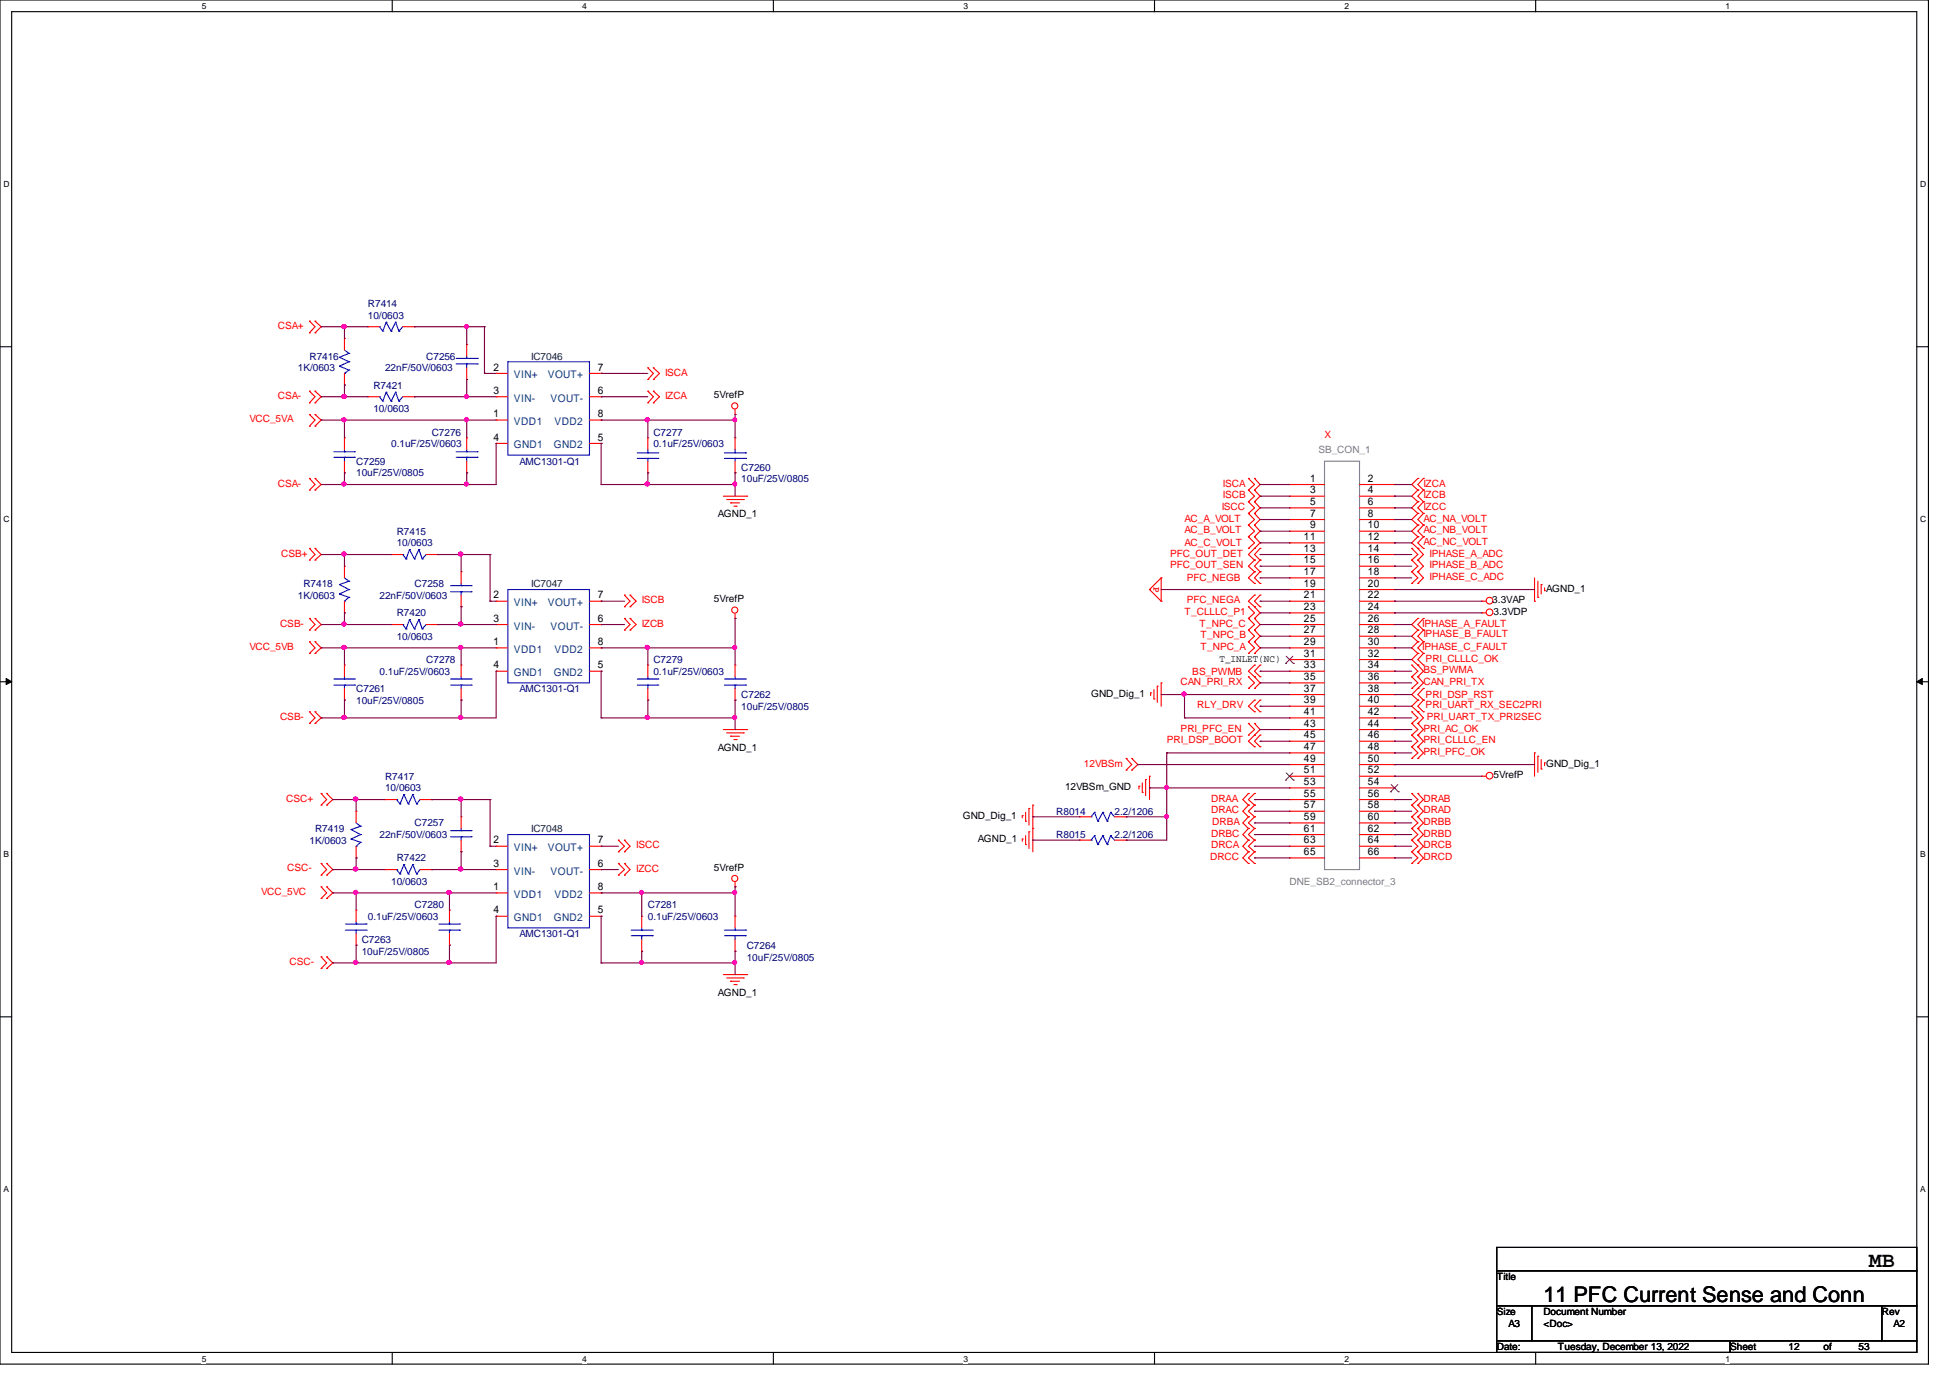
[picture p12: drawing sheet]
<svg xmlns="http://www.w3.org/2000/svg" width="297mm" height="210mm" viewBox="0 0 297 210" stroke-linecap="round" stroke-linejoin="round" font-family="sans-serif">
<defs><g id="words">
<g font-size="3.3">
<text x="284.8" y="193.1">MB</text>
<text x="235.2" y="198.4">11 PFC Current Sense and Conn</text>
</g>
<g font-size="1.6">
<text x="75.2" y="56.5">2</text>
<text x="91.1" y="56.5">7</text>
<text x="75.2" y="63.6">1</text>
<text x="75.2" y="60">3</text>
<text x="91.1" y="63.6">8</text>
<text x="91.1" y="60">6</text>
<text x="75.2" y="67.1">4</text>
<text x="91.1" y="67.1">5</text>
<text x="199.6" y="73.4">1</text>
<text x="199.6" y="75.2">3</text>
<text x="199.6" y="77">5</text>
<text x="208.4" y="73.4">2</text>
<text x="208.4" y="75.2">4</text>
<text x="208.4" y="77">6</text>
<text x="198.7" y="82.3">11</text>
<text x="199.6" y="78.7">7</text>
<text x="199.6" y="80.5">9</text>
<text x="208.4" y="78.7">8</text>
<text x="208.4" y="80.5">10</text>
<text x="208.4" y="82.3">12</text>
<text x="198.7" y="84.1">13</text>
<text x="198.7" y="85.9">15</text>
<text x="198.7" y="87.6">17</text>
<text x="198.7" y="89.4">19</text>
<text x="208.4" y="84.1">14</text>
<text x="208.4" y="85.9">16</text>
<text x="208.4" y="87.6">18</text>
<text x="208.4" y="89.4">20</text>
<text x="75.2" y="91.2">2</text>
<text x="75.2" y="94.7">3</text>
<text x="91.1" y="94.7">6</text>
<text x="91.1" y="91.2">7</text>
<text x="198.7" y="91.2">21</text>
<text x="198.7" y="93">23</text>
<text x="198.7" y="94.7">25</text>
<text x="208.4" y="91.2">22</text>
<text x="208.4" y="93">24</text>
<text x="208.4" y="94.7">26</text>
<text x="75.2" y="98.3">1</text>
<text x="75.2" y="101.9">4</text>
<text x="91.1" y="98.3">8</text>
<text x="91.1" y="101.9">5</text>
<text x="198.7" y="96.5">27</text>
<text x="198.7" y="98.3">29</text>
<text x="198.7" y="100.1">31</text>
<text x="198.7" y="101.9">33</text>
<text x="208.4" y="96.5">28</text>
<text x="208.4" y="98.3">30</text>
<text x="208.4" y="100.1">32</text>
<text x="208.4" y="101.9">34</text>
<text x="198.7" y="103.6">35</text>
<text x="198.7" y="105.4">37</text>
<text x="198.7" y="107.2">39</text>
<text x="208.4" y="103.6">36</text>
<text x="208.4" y="105.4">38</text>
<text x="208.4" y="107.2">40</text>
<text x="198.7" y="109">41</text>
<text x="198.7" y="110.7">43</text>
<text x="198.7" y="112.5">45</text>
<text x="208.4" y="109">42</text>
<text x="208.4" y="110.7">44</text>
<text x="208.4" y="112.5">46</text>
<text x="198.7" y="114.3">47</text>
<text x="198.7" y="116.1">49</text>
<text x="198.7" y="117.9">51</text>
<text x="198.7" y="119.6">53</text>
<text x="208.4" y="114.3">48</text>
<text x="208.4" y="116.1">50</text>
<text x="208.4" y="117.9">52</text>
<text x="208.4" y="119.6">54</text>
<text x="198.7" y="121.4">55</text>
<text x="198.7" y="123.2">57</text>
<text x="198.7" y="125">59</text>
<text x="208.4" y="121.4">56</text>
<text x="208.4" y="123.2">58</text>
<text x="208.4" y="125">60</text>
<text x="75.2" y="128.5">2</text>
<text x="91.1" y="128.5">7</text>
<text x="198.7" y="126.7">61</text>
<text x="198.7" y="128.5">63</text>
<text x="198.7" y="130.3">65</text>
<text x="208.4" y="126.7">62</text>
<text x="208.4" y="128.5">64</text>
<text x="208.4" y="130.3">66</text>
<text x="75.2" y="135.6">1</text>
<text x="75.2" y="132.1">3</text>
<text x="91.1" y="135.6">8</text>
<text x="91.1" y="132.1">6</text>
<text x="75.2" y="139.2">4</text>
<text x="91.1" y="139.2">5</text>
</g>
<g font-size="1.6" fill="#004080">
<text x="78.3" y="57.7">VIN+</text>
<text x="83.5" y="57.7">VOUT+</text>
<text x="78.3" y="64.8">VDD1</text>
<text x="78.3" y="61.2">VIN-</text>
<text x="83.9" y="61.2">VOUT-</text>
<text x="84.5" y="64.8">VDD2</text>
<text x="78.3" y="68.3">GND1</text>
<text x="84.4" y="68.3">GND2</text>
<text x="78.3" y="92.4">VIN+</text>
<text x="78.3" y="95.9">VIN-</text>
<text x="83.5" y="92.4">VOUT+</text>
<text x="83.9" y="95.9">VOUT-</text>
<text x="78.3" y="99.5">VDD1</text>
<text x="84.5" y="99.5">VDD2</text>
<text x="78.3" y="103">GND1</text>
<text x="84.4" y="103">GND2</text>
<text x="78.3" y="129.7">VIN+</text>
<text x="83.5" y="129.7">VOUT+</text>
<text x="78.3" y="136.8">VDD1</text>
<text x="78.3" y="133.3">VIN-</text>
<text x="83.9" y="133.3">VOUT-</text>
<text x="84.5" y="136.8">VDD2</text>
<text x="78.3" y="140.4">GND1</text>
<text x="84.4" y="140.4">GND2</text>
</g>
<g font-size="1.5" fill="#000080">
<text x="56" y="46.8">R7414</text>
<text x="56" y="48.6">10/0603</text>
<text x="45.4" y="56.6">1K/0603</text>
<text x="47.2" y="54.8">R7416</text>
<text x="56.9" y="59.3">R7421</text>
<text x="58.7" y="56.6">22nF/50V/0603</text>
<text x="64.9" y="54.8">C7256</text>
<text x="56.9" y="62.8">10/0603</text>
<text x="54.3" y="70.8">C7259</text>
<text x="59.6" y="68.2">0.1uF/25V/0603</text>
<text x="65.8" y="66.4">C7276</text>
<text x="79.2" y="70.8">AMC1301-Q1</text>
<text x="99.6" y="66.4">C7277</text>
<text x="99.6" y="68.2">0.1uF/25V/0603</text>
<text x="112.9" y="71.7">C7260</text>
<text x="54.3" y="72.6">10uF/25V/0805</text>
<text x="112.9" y="73.5">10uF/25V/0805</text>
<text x="60.5" y="81.4">R7415</text>
<text x="60.5" y="83.2">10/0603</text>
<text x="46.2" y="89.5">R7418</text>
<text x="63.2" y="89.5">C7258</text>
<text x="45.4" y="91.3">1K/0603</text>
<text x="57.8" y="91.3">22nF/50V/0603</text>
<text x="60.5" y="93.9">R7420</text>
<text x="60.5" y="97.5">10/0603</text>
<text x="64.9" y="101">C7278</text>
<text x="99.6" y="101">C7279</text>
<text x="54.3" y="105.5">C7261</text>
<text x="54.3" y="107.3">10uF/25V/0805</text>
<text x="57.8" y="102.8">0.1uF/25V/0603</text>
<text x="79.2" y="105.5">AMC1301-Q1</text>
<text x="99.6" y="102.8">0.1uF/25V/0603</text>
<text x="112.9" y="106.3">C7262</text>
<text x="112.9" y="108.1">10uF/25V/0805</text>
<text x="58.7" y="118.8">R7417</text>
<text x="58.7" y="120.6">10/0603</text>
<text x="63.2" y="125.9">C7257</text>
<text x="161" y="124.1">R8014</text>
<text x="169.8" y="124.1">2.2/1206</text>
<text x="47.2" y="128.6">1K/0603</text>
<text x="48" y="126.8">R7419</text>
<text x="57.8" y="127.7">22nF/50V/0603</text>
<text x="60.5" y="131.2">R7422</text>
<text x="161" y="127.7">R8015</text>
<text x="169.8" y="127.7">2.2/1206</text>
<text x="59.6" y="134.8">10/0603</text>
<text x="55.1" y="143.7">C7263</text>
<text x="56" y="140.1">0.1uF/25V/0603</text>
<text x="63.2" y="138.3">C7280</text>
<text x="79.2" y="142.8">AMC1301-Q1</text>
<text x="98.7" y="138.3">C7281</text>
<text x="98.7" y="140.1">0.1uF/25V/0603</text>
<text x="55.1" y="145.5">10uF/25V/0805</text>
<text x="113.8" y="144.6">C7264</text>
<text x="113.8" y="146.4">10uF/25V/0805</text>
</g>
<g font-size="1.5" fill="#f00">
<text x="42.3" y="50.1">CSA+</text>
<text x="101.3" y="57.2">ISCA</text>
<text x="38" y="64.3">VCC_5VA</text>
<text x="42.3" y="60.8">CSA-</text>
<text x="101.3" y="60.8">IZCA</text>
<text x="201.8" y="66.7">X</text>
<text x="42.3" y="74.2">CSA-</text>
<text x="186.2" y="77.7">ISCC</text>
<text x="186.4" y="75.9">ISCB</text>
<text x="186.4" y="74.2">ISCA</text>
<text x="216.9" y="77.7">IZCC</text>
<text x="216.9" y="75.9">IZCB</text>
<text x="216.9" y="74.2">IZCA</text>
<text x="180.5" y="79.5">AC_A_VOLT</text>
<text x="180.5" y="81.3">AC_B_VOLT</text>
<text x="180.5" y="83.2">AC_C_VOLT</text>
<text x="216.9" y="79.5">AC_NA_VOLT</text>
<text x="216.9" y="81.3">AC_NB_VOLT</text>
<text x="216.9" y="83.1">AC_NC_VOLT</text>
<text x="42.8" y="84.8">CSB+</text>
<text x="175.8" y="89.4" transform="rotate(90 175.8 89.4)">P</text>
<text x="178.3" y="86.6">PFC_OUT_SEN</text>
<text x="178.3" y="84.8">PFC_OUT_DET</text>
<text x="180.8" y="88.6">PFC_NEGB</text>
<text x="217.8" y="84.8">IPHASE_A_ADC</text>
<text x="217.8" y="86.6">IPHASE_B_ADC</text>
<text x="217.8" y="88.4">IPHASE_C_ADC</text>
<text x="42.7" y="95.5">CSB-</text>
<text x="97.8" y="91.9">ISCB</text>
<text x="97.8" y="95.5">IZCB</text>
<text x="180.5" y="93.7">T_CLLLC_P1</text>
<text x="180.8" y="91.9">PFC_NEGA</text>
<text x="182.8" y="95.5">T_NPC_C</text>
<text x="216.7" y="95.5">IPHASE_A_FAULT</text>
<text x="38" y="99.1">VCC_5VB</text>
<text x="183" y="97.3">T_NPC_B</text>
<text x="183" y="99.1">T_NPC_A</text>
<text x="216.7" y="99.1">IPHASE_C_FAULT</text>
<text x="216.9" y="97.1">IPHASE_B_FAULT</text>
<text x="217.3" y="100.8">PRI_CLLLC_OK</text>
<text x="179.9" y="104.4">CAN_PRI_RX</text>
<text x="181.7" y="102.8">BS_PWMB</text>
<text x="182.5" y="108">RLY_DRV</text>
<text x="216.9" y="102.6">BS_PWMA</text>
<text x="216.9" y="104.4">CAN_PRI_TX</text>
<text x="217.3" y="106.3">PRI_DSP_RST</text>
<text x="217.3" y="108">PRI_UART_RX_SEC2PRI</text>
<text x="42.7" y="109.7">CSB-</text>
<text x="177.8" y="113.3">PRI_DSP_BOOT</text>
<text x="179.9" y="111.5">PRI_PFC_EN</text>
<text x="216.9" y="111.5">PRI_AC_OK</text>
<text x="216.9" y="113.3">PRI_CLLLC_EN</text>
<text x="217.4" y="109.7">PRI_UART_TX_PRI2SEC</text>
<text x="165.2" y="116.8">12VBSm</text>
<text x="216.9" y="115.1">PRI_PFC_OK</text>
<text x="43.6" y="122.2">CSC+</text>
<text x="184.6" y="122.2">DRAA</text>
<text x="184.6" y="124">DRAC</text>
<text x="184.7" y="125.7">DRBA</text>
<text x="216.9" y="122.2">DRAB</text>
<text x="216.9" y="124">DRAD</text>
<text x="216.9" y="125.7">DRBB</text>
<text x="96.9" y="129.3">ISCC</text>
<text x="184.4" y="131.1">DRCC</text>
<text x="184.6" y="127.5">DRBC</text>
<text x="184.6" y="129.3">DRCA</text>
<text x="216.9" y="127.5">DRBD</text>
<text x="216.9" y="129.3">DRCB</text>
<text x="216.9" y="131.1">DRCD</text>
<text x="39.8" y="136.4">VCC_5VC</text>
<text x="43.8" y="132.7">CSC-</text>
<text x="96.9" y="132.8">IZCC</text>
<text x="44.1" y="147.1">CSC-</text>
</g>
<g font-size="1.5" fill="#004040">
<text x="80.9" y="54.8">IC7046</text>
<text x="80.9" y="89.5">IC7047</text>
<text x="80.9" y="126.8">IC7048</text>
</g>
<g font-size="1.5">
<text x="108.8" y="60.6">5VrefP</text>
<text x="109.4" y="78.8">AGND_1</text>
<text x="108.8" y="91.8">5VrefP</text>
<text x="227.4" y="91.9">3.3VAP</text>
<text x="227.6" y="93.7">3.3VDP</text>
<text x="235.6" y="90.2">AGND_1</text>
<text x="185.8" y="100.8">T_INLET(NC)</text>
<text x="166.3" y="106.2">GND_Dig_1</text>
<text x="109.4" y="114.4">AGND_1</text>
<text x="227.6" y="118.6">5VrefP</text>
<text x="235.6" y="116.8">GND_Dig_1</text>
<text x="146.7" y="124.8">GND_Dig_1</text>
<text x="162.3" y="120.4">12VBSm_GND</text>
<text x="149" y="128.4">AGND_1</text>
<text x="108.8" y="132.7">5VrefP</text>
<text x="109.4" y="151.7">AGND_1</text>
<text x="228.1" y="195.1">Title</text>
<text x="228.1" y="200.4">Size</text>
<text x="229.9" y="202.2">A3</text>
<text x="235.2" y="200.4">Document Number</text>
<text x="235.2" y="202.2">&lt;Doc&gt;</text>
<text x="286.8" y="200.4">Rev</text>
<text x="288.5" y="202.2">A2</text>
<text x="228.1" y="205.7">Date:</text>
<text x="237.4" y="205.7">Tuesday, December 13, 2022</text>
<text x="263.6" y="205.7">Sheet</text>
<text x="272.5" y="205.7">12</text>
<text x="277.9" y="205.7">of</text>
<text x="283.2" y="205.7">53</text>
</g>
<g font-size="1.5" fill="#808080">
<text x="200.9" y="69">SB_CON_1</text>
<text x="196.5" y="134.8">DNE_SB2_connector_3</text>
</g>
<g font-size="1.3">
<text x="30.7" y="1.4">5</text>
<text x="88.7" y="1.4">4</text>
<text x="146.8" y="1.4">3</text>
<text x="204.9" y="1.4">2</text>
<text x="263" y="1.4">1</text>
<text x=".5" y="28.4">D</text>
<text x="292.6" y="28.4">D</text>
<text x=".5" y="79.5">C</text>
<text x="292.6" y="79.5">C</text>
<text x=".5" y="130.6">B</text>
<text x="292.6" y="130.6">B</text>
<text x=".5" y="181.6">A</text>
<text x="292.6" y="181.6">A</text>
<text x="30.7" y="207.5">5</text>
<text x="88.7" y="207.5">4</text>
<text x="146.8" y="207.5">3</text>
<text x="204.9" y="207.5">2</text>
<text x="263" y="207.5">1</text>
</g>
</g></defs>
<path d="M0 0h293.9v207.9h-293.9zM1.8 1.8h290.3v204.3h-290.3z" fill="none" stroke="#000" stroke-width=".17"/>
<g fill="#fff">
<path d="M30.7 .3h.7v1.4h-.7z"/>
<path d="M30.7 206.3h.7v1.5h-.7z"/>
</g>
<path d="M59.8 0v1.8M59.8 206.1v1.8" fill="none" stroke="#000" stroke-width=".17"/>
<g fill="#fff">
<path d="M88.7 .3h.7v1.4h-.7z"/>
<path d="M88.7 206.3h.7v1.5h-.7z"/>
</g>
<path d="M117.9 0v1.8M117.9 206.1v1.8" fill="none" stroke="#000" stroke-width=".17"/>
<g fill="#fff">
<path d="M146.8 .3h.7v1.4h-.7z"/>
<path d="M146.8 206.3h.7v1.5h-.7z"/>
</g>
<path d="M175.9 0v1.8M175.9 206.1v1.8" fill="none" stroke="#000" stroke-width=".17"/>
<g fill="#fff">
<path d="M204.9 .3h.7v1.4h-.7z"/>
<path d="M204.9 206.3h.7v1.5h-.7z"/>
</g>
<path d="M234 0v1.8M234 206.1v1.8" fill="none" stroke="#000" stroke-width=".17"/>
<g fill="#fff">
<path d="M263 .3h.7v1.4h-.7z"/>
<path d="M263 206.3h.7v1.5h-.7z"/>
<path d="M.5 27.3h.9v1.4h-.9z"/>
<path d="M292.6 27.3h.9v1.4h-.9z"/>
<path d="M.5 78.3h.9v1.5h-.9z"/>
<path d="M292.6 78.3h.9v1.5h-.9z"/>
</g>
<path d="M0 52.8h1.8M292.1 52.8h1.8" fill="none" stroke="#000" stroke-width=".17"/>
<g fill="#fff">
<path d="M.5 129.4h.9v1.4h-.9z"/>
<path d="M292.6 129.4h.9v1.4h-.9z"/>
</g>
<path d="M0 103.9h1.8M292.1 103.9h1.8" fill="none" stroke="#000" stroke-width=".17"/>
<path d="M.9 103.4l.9 .5-.9 .4zM292.1 103.9l.8-.5v.9z" fill="#000"/>
<path d="M.9 103.4l.9 .5-.9 .4zM292.1 103.9l.8-.5v.9z" fill="none" stroke="#000" stroke-width=".15"/>
<g fill="#fff">
<path d="M.5 180.4h.8v1.5h-.8z"/>
<path d="M292.6 180.4h.8v1.5h-.8z"/>
</g>
<path d="M0 154.9h1.8M292.1 154.9h1.8M228.1 190.1h64v3.5h-64zM228.1 193.6h64v5.4h-64zM228.1 199h5.3v5.3h-5.3zM233.4 199h53.4v5.3h-53.4zM286.8 199h5.3v5.3h-5.3zM228.1 204.3h35.6v1.8h-35.6zM263.7 204.3h28.4v1.8h-28.4z" fill="none" stroke="#000" stroke-width=".17"/>
<g fill="none" stroke="#f00" stroke-width=".17">
<path d="M47.2 50.7h.1M47.2 48.9h.1M47.2 59.6h.1M47.2 48.9l.8 .9-.8 .9M47.2 59.6l.8 .9-.8 .9M48 48.9h.1M48 50.7h.1M48 59.6h.1M48 48.9l.9 .9-.9 .9M48 59.6l.9 .9-.9 .9M52.5 51.6h.1M52.5 58.7h.1"/>
<path d="M52.5 51.6v1.7M52.5 56.9v1.8M56 49.8h.1M56 49.8h1.8M61.4 49.8h1.8M63.2 49.8h.1M71.1 52.5h.1M71.1 57.8h.1M71.1 52.5v1.8M71.1 56v1.8M75.6 56.9h.1M75.6 56.9h1.8"/>
<path d="M89.8 56.9h1.8M91.6 56.9h.1M98.7 57.8h.1M98.7 56h.1M98.7 59.6h.1M98.7 56l.9 .9-.9 .9M98.7 59.6l.9 .9-.9 .9M99.6 57.8h.1M99.6 56h.1M99.6 59.6h.1M99.6 56l.9 .9-.9 .9M99.6 59.6l.9 .9-.9 .9"/>
<path d="M47.2 61.4h.1M47.2 64.9h.1M47.2 63.2h.1M47.2 74.7h.1M47.2 72.9h.1M47.2 63.2l.8 .8-.8 .9M47.2 72.9l.8 .9-.8 .9M48 61.4h.1M48 63.2h.1M48 64.9h.1M48 72.9h.1M48 74.7h.1"/>
<path d="M48 63.2l.9 .8-.9 .9M48 72.9l.9 .9-.9 .9M52.5 66.7h.1M52.5 72.1h.1M52.5 66.7v1.8M52.5 70.3v1.8M56 60.5h.1M56 60.5h1.8M61.4 60.5h1.8M63.2 60.5h.1M71.1 66.7h.1M71.1 72.1h.1"/>
<path d="M71.1 66.7v1.8M71.1 70.3v1.8M75.6 64h.1M75.6 60.5h.1M75.6 67.6h.1M75.6 64h1.8M75.6 60.5h1.8M75.6 67.6h1.8M89.8 64h1.8M89.8 60.5h1.8M89.8 67.6h1.8M91.6 64h.1"/>
<path d="M91.6 60.5h.1M91.6 67.6h.1M98.7 61.4h.1M98.7 72.1h.1M98.7 66.7h.1M98.7 66.7v1.8M98.7 70.3v1.8M99.6 61.4h.1M110.2 75.6h3.6M110.7 76.1h2.6M111.3 76.6h.1M111.3 76.6h1.4"/>
<path d="M111.8 77.1h.4M112 63.2h.1M112 72.1h.1M112 66.7h.1M112 62.4v.8M112 66.7v1.8M112 70.3v1.8M112.2 77.1h.1M113.3 76.1h.1M113.8 75.6h.1M190.2 78.2h.1M190.2 76.5h.1"/>
<path d="M190.2 74.7h.1M190.2 72.9h.1M190.2 76.5l1 .9-1 .8M190.2 78.2l1 1-1 .8M190.2 74.7l1 .9-1 .9M190.2 72.9l1 .9-1 .9M191.2 76.5h.1M191.2 78.2h.1M191.2 74.7h.1M191.2 72.9h.1M191.2 76.5l.8 .9-.8 .8M191.2 78.2l.8 1-.8 .8"/>
<path d="M191.2 74.7l.8 .9-.8 .9M191.2 72.9l.8 .9-.8 .9M196.5 73.8h.1M196.5 75.6h.1M196.5 77.4h.1M196.5 79.2h.1M196.5 75.6h5.3M196.5 73.8h5.3M196.5 77.4h5.3M196.5 79.2h5.3M207.2 75.6h5.3M207.2 73.8h5.3"/>
<path d="M207.2 77.4h5.3M207.2 79.2h5.3M212.5 73.8h.1M212.5 75.6h.1M212.5 77.4h.1M212.5 79.2h.1M216.1 76.5h.1M216.1 78.2h.1M216.1 74.7h.1M216.1 72.9h.1M216.1 72.9l-1 .9 1 .9M216.1 74.7l-1 .9 1 .9"/>
<path d="M216.1 76.5l-1 .9 1 .8M216.1 78.2l-1 1 1 .8M216.9 78.2h.1M216.9 76.5h.1M216.9 74.7h.1M216.9 72.9h.1M216.9 76.5l-.8 .9 .8 .8M216.9 78.2l-.8 1 .8 .8M216.9 74.7l-.8 .9 .8 .9M216.9 72.9l-.8 .9 .8 .9M47.2 85.3h.1M47.2 83.6h.1"/>
<path d="M47.2 96h.1M47.2 94.2h.1M47.2 99.6h.1M47.2 97.8h.1M47.2 83.6l.8 .9-.8 .8M47.2 94.2l.8 1-.8 .8M47.2 97.8l.8 .9-.8 .9M48 83.6h.1M48 85.3h.1M48 94.2h.1M48 96h.1M48 97.8h.1"/>
<path d="M48 99.6h.1M48 83.6l.9 .9-.9 .8M48 94.2l.9 1-.9 .8M48 97.8l.9 .9-.9 .9M52.5 86.3h.1M52.5 93.4h.1M52.5 86.3v1.8M52.5 91.6v1.8M59.6 84.5h.1M59.6 95.2h.1M59.6 84.5h1.8M59.6 95.2h1.8"/>
<path d="M64.9 84.5h1.8M64.9 95.2h1.8M66.7 84.5h.1M66.7 95.2h.1M70.3 87.1h.1M70.3 92.5h.1M70.3 87.1v1.8M70.3 90.7v1.8M75.6 98.7h.1M75.6 91.6h.1M75.6 95.2h.1M75.6 91.6h1.8"/>
<path d="M75.6 98.7h1.8M75.6 95.2h1.8M89.8 91.6h1.8M89.8 98.7h1.8M89.8 95.2h1.8M91.6 98.7h.1M91.6 91.6h.1M91.6 95.2h.1M95.2 92.5h.1M95.2 90.7h.1M95.2 96h.1M95.2 94.2h.1"/>
<path d="M95.2 90.7l.8 .9-.8 .9M95.2 94.2l.8 1-.8 .8M96 92.5h.1M96 90.7h.1M96 96h.1M96 94.2h.1M96 90.7l.9 .9-.9 .9M96 94.2l.9 1-.9 .8M112 94.2h.1M112 93.6v.6M175.2 89.8h.1M175.2 89.8l1.8 1.8"/>
<path d="M177 91.6h.1M177 88.1h.1M177 88.1v3.5M177 88.1l-1.8 1.7M190.2 94.2h.1M190.2 96h.1M190.2 97.8h.1M190.2 99.6h.1M190.2 92.5h.1M190.2 80h.1M190.2 81.8h.1M190.2 83.6h.1"/>
<path d="M190.2 94.2l1 1-1 .8M190.2 96l1 .9-1 .9M190.2 97.8l1 .9-1 .9M190.2 92.5l1 .9-1 .8M190.2 80l1 .9-1 .9M190.2 81.8l1 .9-1 .9M191.2 96h.1M191.2 94.2h.1M191.2 97.8h.1M191.2 99.6h.1M191.2 92.5h.1M191.2 80h.1"/>
<path d="M191.2 81.8h.1M191.2 83.6h.1M191.2 87.1h.1M191.2 85.3h.1M191.2 88.9h.1M191.2 90.7h.1M191.2 94.2l.8 1-.8 .8M191.2 96l.8 .9-.8 .9M191.2 97.8l.8 .9-.8 .9M191.2 92.5l.8 .9-.8 .8M191.2 80l.8 .9-.8 .9M191.2 81.8l.8 .9-1.8 1.8 1 .8"/>
<path d="M191.2 85.3l-1 1 1 .8M191.2 87.1l-1 1 1 .8M191.2 90.7l-1 .9 1 .9M192 87.1h.1M192 85.3h.1M192 88.9h.1M192 92.5h.1M192 90.7h.1M192 83.6h.1M192 85.3l-.8 1 .8 .8M192 87.1l-.8 1 .8 .8M192 90.7l-.8 .9 .8 .9"/>
<path d="M192 83.6l-.8 .9 .8 .8M196.5 80.9h.1M196.5 82.7h.1M196.5 84.5h.1M196.5 86.3h.1M196.5 88.1h.1M196.5 89.8h.1M196.5 91.6h.1M196.5 93.4h.1M196.5 95.2h.1M196.5 96.9h.1M196.5 98.7h.1"/>
<path d="M196.5 91.6h5.3M196.5 93.4h5.3M196.5 84.5h5.3M196.5 98.7h5.3M196.5 95.2h5.3M196.5 80.9h5.3M196.5 82.7h5.3M196.5 86.3h5.3M196.5 88.1h5.3M196.5 89.8h5.3M196.5 96.9h5.3M207.2 91.6h5.3"/>
<path d="M207.2 93.4h5.3M207.2 84.5h5.3M207.2 98.7h5.3M207.2 95.2h5.3M207.2 80.9h5.3M207.2 82.7h5.3M207.2 86.3h5.3M207.2 88.1h5.3M207.2 89.8h5.3M207.2 96.9h5.3M212.5 80.9h.1M212.5 82.7h.1"/>
<path d="M212.5 84.5h.1M212.5 86.3h.1M212.5 88.1h.1M212.5 89.8h.1M212.5 91.6h.1M212.5 93.4h.1M212.5 95.2h.1M212.5 96.9h.1M212.5 98.7h.1M215.1 85.3h.1M215.1 83.6h.1M215.1 87.1h.1"/>
<path d="M215.1 88.9h.1M215.1 83.6l1 .9-1 .8M215.1 85.3l1 1-1 .8M215.1 87.1l1 1-1 .8M216.1 96h.1M216.1 94.2h.1M216.1 97.8h.1M216.1 99.6h.1M216.1 80h.1M216.1 81.8h.1M216.1 83.6h.1M216.1 85.3h.1"/>
<path d="M216.1 87.1h.1M216.1 88.9h.1M216.1 96l-1 .9 1 .9M216.1 97.8l-1 .9 1 .9M216.1 99.6l-1 .9 1 .8M216.1 81.8l-1 .9 1 .9M216.1 94.2l-1 1 1 .8M216.1 80l-1 .9 1 .9M216.1 85.3l.8 1-.8 .8M216.1 83.6l.8 .9-.8 .8M216.1 87.1l.8 1-.8 .8M216.9 94.2h.1"/>
<path d="M216.9 96h.1M216.9 97.8h.1M216.9 99.6h.1M216.9 80h.1M216.9 81.8h.1M216.9 83.6h.1M216.9 94.2l-.8 1 .8 .8M216.9 96l-.8 .9 .8 .9M216.9 97.8l-.8 .9 .8 .9M216.9 80l-.8 .9 .8 .9M216.9 81.8l-.8 .9 .8 .9M216.9 99.6l-.8 .9 .8 .8"/>
<path d="M225.8 91.6h.1M225.8 93.4h.1M225.8 91.6h.7M225.8 93.4h.7M233.8 91.6h.1M233.8 88.1v3.5M234.4 91h.1M234.4 88.6v2.4M234.9 89.1h.1M234.9 89.1v1.4M235.4 90h.1M235.4 89.6v.4"/>
<path d="M47.2 110.2h.1M47.2 108.5h.1M47.2 108.5l.8 .9-.8 .8M48 108.5h.1M48 110.2h.1M48 108.5l.9 .9-.9 .8M52.5 101.3h.1M52.5 106.7h.1M52.5 101.3v1.8M52.5 104.9v1.8M70.3 101.3h.1M70.3 106.7h.1"/>
<path d="M70.3 101.3v1.8M70.3 104.9v1.8M75.6 102.3h.1M75.6 102.3h1.8M89.8 102.3h1.8M91.6 102.3h.1M98.7 101.3h.1M98.7 106.7h.1M98.7 101.3v1.8M98.7 104.9v1.8M110.2 111.2h3.6M110.7 111.7h2.6"/>
<path d="M111.3 112.2h.1M111.3 112.2h1.4M111.8 112.7h.4M112 101.3h.1M112 106.7h.1M112 101.3v1.8M112 104.9v1.8M112.2 112.7h.1M113.3 111.7h.1M113.8 111.2h.1M171.6 115.6h.1M171.6 117.3h.1"/>
<path d="M171.6 115.6l.9 .9-.9 .8M172.5 117.3h.1M172.5 115.6h.1M172.5 115.6l.9 .9-.9 .8M173.6 119.8h.1M173.6 119.8v.4M174.1 119.3v1.4M174.6 118.8h.1M174.6 118.8v2.4M175.2 118.3h.1M175.2 118.3v3.5M175.3 105.6h.1"/>
<path d="M175.3 105.6v.4M175.9 106.5h.1M175.9 105.1v1.4M176.4 104.6h.1M176.4 104.6v2.4M177 104.1h.1M177 104.1v3.5M190.2 110.2h.1M190.2 112h.1M190.2 103.1h.1M190.2 104.9h.1M190.2 110.2l1 1-1 .8"/>
<path d="M190.2 103.1l1 1-1 .8M191.2 108.5h.1M191.2 106.7h.1M191.2 103.1h.1M191.2 101.3h.1M191.2 112h.1M191.2 110.2h.1M191.2 113.8h.1M191.2 104.9h.1M191.2 101.3l-1 1 1 .8M191.2 106.7l-1 .9 1 .9M191.2 103.1l.8 1-.8 .8"/>
<path d="M191.2 110.2l.8 1-1.8 1.7 1 .9M192 108.5h.1M192 106.7h.1M192 103.1h.1M192 101.3h.1M192 112h.1M192 113.8h.1M192 106.7l-.8 .9 .8 .9M192 101.3l-.8 1 .8 .8M192 112l-.8 .9 .8 .9M196.5 100.5h.1M196.5 102.3h.1"/>
<path d="M196.5 104.1h.1M196.5 105.8h.1M196.5 107.6h.1M196.5 109.4h.1M196.5 111.2h.1M196.5 112.9h.1M196.5 114.7h.1M196.5 116.5h.1M196.5 118.3h.1M196.5 111.2h5.3M196.5 118.3h5.3M196.5 102.3h5.3"/>
<path d="M196.5 100.5h5.3M196.5 104.1h5.3M196.5 105.8h5.3M196.5 107.6h5.3M196.5 109.4h5.3M196.5 112.9h5.3M196.5 114.7h5.3M196.5 116.5h5.3M207.2 111.2h5.3M207.2 118.3h5.3M207.2 102.3h5.3M207.2 100.5h5.3"/>
<path d="M207.2 104.1h5.3M207.2 105.8h5.3M207.2 107.6h5.3M207.2 109.4h5.3M207.2 112.9h5.3M207.2 114.7h5.3M207.2 116.5h5.3M212.5 100.5h.1M212.5 102.3h.1M212.5 104.1h.1M212.5 105.8h.1M212.5 107.6h.1"/>
<path d="M212.5 109.4h.1M212.5 111.2h.1M212.5 112.9h.1M212.5 114.7h.1M212.5 116.5h.1M212.5 118.3h.1M215.1 101.3h.1M215.1 103.1h.1M215.1 112h.1M215.1 110.2h.1M215.1 115.6h.1M215.1 113.8h.1"/>
<path d="M215.1 104.9h.1M215.1 108.5h.1M215.1 101.3l1 1-1 .8M215.1 110.2l1 1-1 .8M215.1 113.8l1 .9-1 .9M215.1 112l1 .9-1 .9M215.1 103.1l1 1-1 .8M215.1 108.5l1 .9-1 .8M216.1 101.3h.1M216.1 103.1h.1M216.1 112h.1M216.1 110.2h.1"/>
<path d="M216.1 115.6h.1M216.1 113.8h.1M216.1 104.9h.1M216.1 106.7h.1M216.1 108.5h.1M216.1 101.3l.8 1-.8 .8M216.1 103.1l.8 1-1.8 1.7 1 .9M216.1 110.2l.8 1-.8 .8M216.1 113.8l.8 .9-.8 .9M216.1 112l.8 .9-.8 .9M216.1 108.5l.8 .9-.8 .8M216.1 106.7l-1 .9 1 .9"/>
<path d="M216.9 101.3h.1M216.9 106.7h.1M216.9 104.9h.1M216.9 108.5h.1M216.9 104.9l-.8 .9 .8 .9M216.9 106.7l-.8 .9 .8 .9M225.8 118.3h.1M225.8 118.3h.7M233.8 114.7h.1M233.8 114.7v3.6M234.4 115.2h.1M234.4 115.2v2.5"/>
<path d="M234.9 117.2h.1M234.9 115.7v1.5M235.4 116.2h.1M235.4 116.2v.5M48.9 122.7h.1M48.9 120.9h.1M48.9 133.4h.1M48.9 131.6h.1M48.9 136.9h.1M48.9 135.1h.1M48.9 120.9l.9 .9-.9 .9M48.9 131.6l.9 .9-.9 .9"/>
<path d="M48.9 135.1l.9 1-.9 .8M49.8 120.9h.1M49.8 122.7h.1M49.8 131.6h.1M49.8 133.4h.1M49.8 135.1h.1M49.8 136.9h.1M49.8 120.9l.9 .9-.9 .9M49.8 131.6l.9 .9-.9 .9M49.8 135.1l.9 1-.9 .8M54.3 123.6h.1M54.3 130.7h.1"/>
<path d="M54.3 138.7h.1M54.3 123.6v1.8M54.3 128.9v1.8M54.3 138.7v1.8M58.7 121.8h.1M58.7 132.5h.1M58.7 121.8h1.8M58.7 132.5h1.8M64 121.8h1.8M64 132.5h1.8M65.8 121.8h.1M65.8 132.5h.1"/>
<path d="M68.5 138.7h.1M68.5 138.7v1.8M70.3 124.5h.1M70.3 129.8h.1M70.3 124.5v1.7M70.3 128v1.8M75.6 136.1h.1M75.6 128.9h.1M75.6 132.5h.1M75.6 139.6h.1M75.6 128.9h1.8M75.6 132.5h1.8"/>
<path d="M75.6 136.1h1.8M75.6 139.6h1.8M89.8 128.9h1.8M89.8 132.5h1.8M89.8 136.1h1.8M89.8 139.6h1.8M91.6 136.1h.1M91.6 128.9h.1M91.6 132.5h.1M91.6 139.6h.1M94.2 129.8h.1M94.2 128h.1"/>
<path d="M94.2 133.4h.1M94.2 131.6h.1M94.2 128l1 .9-1 .9M94.2 131.6l1 .9-1 .9M95.2 129.8h.1M95.2 128h.1M95.2 133.4h.1M95.2 131.6h.1M95.2 128l.8 .9-.8 .9M95.2 131.6l.8 .9-.8 .9M97.8 139.6h.1M97.8 139.6v1.8"/>
<path d="M112 135.1h.1M112 139.6h.1M112 134.5v.6M112 139.6v1.8M155.8 124.3h.1M155.8 127.8h.1M155.8 124.3v.3M155.8 127.8v.4M156.3 125.1h.1M156.3 128.7h.1M156.3 123.8v1.3M156.3 127.3v1.4"/>
<path d="M156.8 123.2h.1M156.8 126.7h.1M156.8 123.2v2.5M156.8 126.7v2.6M157.4 122.7h.1M157.4 126.2h.1M157.4 122.7v7.1M164.5 128h.1M164.5 124.5h.1M164.5 128h1.8M164.5 124.5h1.8M169.8 128h1.8"/>
<path d="M169.8 124.5h1.8M171.6 128h.1M171.6 124.5h.1M174.1 120.7h.1M190.2 122.7h.1M190.2 120.9h.1M190.2 124.5h.1M190.2 126.2h.1M190.2 128h.1M190.2 129.8h.1M190.2 131.6h.1M190.2 120.9l-.8 .9 .8 .9"/>
<path d="M190.2 122.7l-.8 .9 .8 .9M190.2 124.5l-.8 .9 .8 .8M190.2 126.2l-.8 1 .8 .8M190.2 128l-.8 .9 .8 .9M190.2 129.8l-.8 .9 .8 .9M191.2 122.7h.1M191.2 120.9h.1M191.2 124.5h.1M191.2 126.2h.1M191.2 128h.1M191.2 129.8h.1M191.2 131.6h.1"/>
<path d="M191.2 120.9l-1 .9 1 .9M191.2 122.7l-1 .9 1 .9M191.2 124.5l-1 .9 1 .8M191.2 126.2l-1 1 1 .8M191.2 128l-1 .9 1 .9M191.2 129.8l-1 .9 1 .9M196.5 120.1h.1M196.5 121.8h.1M196.5 123.6h.1M196.5 125.4h.1M196.5 127.2h.1M196.5 128.9h.1"/>
<path d="M196.5 130.7h.1M196.5 121.8h5.3M196.5 120.1h5.3M196.5 123.6h5.3M196.5 125.4h5.3M196.5 127.2h5.3M196.5 128.9h5.3M196.5 130.7h5.3M207.2 121.8h5.3M207.2 120.1h5.3M207.2 123.6h5.3M207.2 125.4h5.3"/>
<path d="M207.2 127.2h5.3M207.2 128.9h5.3M207.2 130.7h5.3M212.5 120.1h.1M212.5 121.8h.1M212.5 123.6h.1M212.5 125.4h.1M212.5 127.2h.1M212.5 128.9h.1M212.5 130.7h.1M215.1 120.9h.1M215.1 122.7h.1"/>
<path d="M215.1 124.5h.1M215.1 126.2h.1M215.1 128h.1M215.1 129.8h.1M215.1 131.6h.1M215.1 120.9l1 .9-1 .9M215.1 122.7l1 .9-1 .9M215.1 124.5l1 .9-1 .8M215.1 126.2l1 1-1 .8M215.1 128l1 .9-1 .9M215.1 129.8l1 .9-1 .9M216.1 120.9h.1"/>
<path d="M216.1 122.7h.1M216.1 124.5h.1M216.1 126.2h.1M216.1 128h.1M216.1 129.8h.1M216.1 131.6h.1M216.1 120.9l.8 .9-.8 .9M216.1 122.7l.8 .9-.8 .9M216.1 124.5l.8 .9-.8 .8M216.1 126.2l.8 1-.8 .8M216.1 128l.8 .9-.8 .9M216.1 129.8l.8 .9-.8 .9"/>
<path d="M48.9 147.6h.1M48.9 145.8h.1M48.9 145.8l.9 .9-.9 .9M49.8 145.8h.1M49.8 147.6h.1M49.8 145.8l.9 .9-.9 .9M54.3 144h.1M54.3 142.2v1.8M68.5 144h.1M68.5 142.2v1.8M97.8 144.9h.1M97.8 143.2v1.7"/>
<path d="M110.2 148.5h3.6M110.7 149h2.6M111.3 149.5h.1M111.3 149.5h1.4M111.8 150h.4M112 144.9h.1M112 143.2v1.7M112.2 150h.1M113.3 149h.1M113.8 148.5h.1"/>
<circle cx="112" cy="61.8" r=".47"/>
<circle cx="112" cy="93" r=".47"/>
<circle cx="227" cy="93.3" r=".51"/>
<circle cx="227" cy="91.5" r=".51"/>
<circle cx="227" cy="118.2" r=".51"/>
<circle cx="112" cy="133.9" r=".47"/>
</g>
<g fill="none" stroke="#00f" stroke-width=".17">
<path d="M51.7 54.4h.1M51.7 55.8h.1M51.7 54.4l1.5 .7M51.7 55.8l1.5 .6M52.5 56.9h.1M52.5 53.3l.7 .5M53.2 53.8h.1M53.2 55.1h.1M53.2 56.4h.1M53.2 53.8l-1.5 .6M53.2 55.1l-1.5 .7M53.2 56.4l-.7 .5"/>
<path d="M57.8 49.8h.1M57.8 49.8l.5 .7M58.3 50.5h.1M58.8 49.1h.1M58.8 59.8h.1M58.8 49.1l.8 1.4M58.8 49.1l-.5 1.4M58.8 59.8l.8 1.3M58.8 59.8l-.5 1.3M59.6 50.5h.1M60.3 49.1h.1M60.3 59.8h.1"/>
<path d="M60.3 49.1l.5 1.4M60.3 49.1l-.7 1.4M60.3 59.8l.5 1.3M60.3 59.8l-.7 1.3M60.8 50.5h.1M61.4 49.8l-.6 .7M69.5 55.5h3.2M69.5 54.6h3.2M71.1 54.6h.1M71.1 55.5h.1M71.1 54.3v.3M71.1 55.5v.5"/>
<path d="M72.7 55.5h.1M72.7 54.6h.1M77.4 55.1h12.4v14.2h-12.4zM50.9 69.7h3.1M50.9 68.8h3.1M52.5 68.8h.1M52.5 69.7h.1M52.5 68.5v.3M52.5 69.7v.6M54 69.7h.1M54 68.8h.1M57.8 60.5h.1"/>
<path d="M57.8 60.5l.5 .6M58.3 61.1h.1M59.6 61.1h.1M60.8 61.1h.1M61.4 60.5l-.6 .6M69.5 69.7h3.2M69.5 68.8h3.2M71.1 68.8h.1M71.1 69.7h.1M71.1 68.5v.3M71.1 69.7v.6M72.7 69.7h.1"/>
<path d="M72.7 68.8h.1M97.1 69h3.1M97.1 69.8h3.1M98.7 69.8h.1M98.7 69h.1M98.7 68.5v.5M98.7 69.8v.5M100.2 69h.1M100.2 69.8h.1M110.4 69h3.2M110.4 69.8h3.2M112 69.8h.1"/>
<path d="M112 69h.1M112 68.5v.5M112 69.8v.5M113.6 69h.1M113.6 69.8h.1M51.7 89.1h.1M51.7 90.5h.1M51.7 89.1l1.5 .7M51.7 90.5l1.5 .5M52.5 91.6h.1M52.5 88.1l.7 .5M53.2 88.6h.1"/>
<path d="M53.2 89.8h.1M53.2 91h.1M53.2 88.6l-1.5 .5M53.2 89.8l-1.5 .7M53.2 91l-.7 .6M61.4 84.5h.1M61.4 95.2h.1M61.4 84.5l.5 .7M61.4 95.2l.5 .6M61.9 85.2h.1M61.9 95.8h.1M62.4 83.7h.1"/>
<path d="M62.4 94.4h.1M62.4 83.7l.8 1.5M62.4 83.7l-.5 1.5M62.4 94.4l.8 1.4M62.4 94.4l-.5 1.4M63.2 85.2h.1M63.2 95.8h.1M63.8 83.7h.1M63.8 94.4h.1M63.8 83.7l.5 1.5M63.8 83.7l-.6 1.5M63.8 94.4l.5 1.4"/>
<path d="M63.8 94.4l-.6 1.4M64.3 85.2h.1M64.3 95.8h.1M64.9 84.5l-.6 .7M64.9 95.2l-.6 .6M68.7 90.2h3.1M68.7 89.2h3.1M70.3 89.2h.1M70.3 90.2h.1M70.3 88.9v.3M70.3 90.2v.5M71.8 90.2h.1"/>
<path d="M71.8 89.2h.1M77.4 89.8h12.4v14.3h-12.4zM50.9 104.4h3.1M50.9 103.5h3.1M52.5 103.5h.1M52.5 104.4h.1M52.5 103.1v.4M52.5 104.4v.5M54 104.4h.1M54 103.5h.1M68.7 104.4h3.1M68.7 103.5h3.1"/>
<path d="M70.3 103.5h.1M70.3 104.4h.1M70.3 103.1v.4M70.3 104.4v.5M71.8 104.4h.1M71.8 103.5h.1M97.1 104.4h3.1M97.1 103.5h3.1M98.7 103.5h.1M98.7 104.4h.1M98.7 103.1v.4M98.7 104.4v.5"/>
<path d="M100.2 104.4h.1M100.2 103.5h.1M110.4 104.4h3.2M110.4 103.5h3.2M112 103.5h.1M112 104.4h.1M112 103.1v.4M112 104.4v.5M113.6 104.4h.1M113.6 103.5h.1M53.5 126.4h.1M53.5 127.8h.1"/>
<path d="M53.5 126.4l1.4 .8M53.5 127.8l1.4 .6M54.3 128.9h.1M54.3 125.4l.6 .5M54.9 125.9h.1M54.9 127.2h.1M54.9 128.4h.1M54.9 125.9l-1.4 .5M54.9 127.2l-1.4 .6M54.9 128.4l-.6 .5M60.5 121.8h.1M60.5 132.5h.1"/>
<path d="M60.5 121.8l.5 .7M60.5 132.5l.5 .7M61 122.5h.1M61 133.2h.1M61.6 121.1h.1M61.6 131.7h.1M61.6 121.1l.6 1.4M61.6 121.1l-.6 1.4M61.6 131.7l.6 1.5M61.6 131.7l-.6 1.5M62.2 122.5h.1M62.2 133.2h.1"/>
<path d="M62.9 121.1h.1M62.9 131.7h.1M62.9 121.1l.6 1.4M62.9 121.1l-.7 1.4M62.9 131.7l.6 1.5M62.9 131.7l-.7 1.5M63.5 122.5h.1M63.5 133.2h.1M64 121.8l-.5 .7M64 132.5l-.5 .7M68.7 127.5h3.1M68.7 126.6h3.1"/>
<path d="M70.3 126.6h.1M70.3 127.5h.1M70.3 126.2v.4M70.3 127.5v.5M71.8 127.5h.1M71.8 126.6h.1M77.4 127.2h12.4v14.2h-12.4zM166.3 128h.1M166.3 124.5h.1M166.8 127.3h.1M166.8 123.8h.1M166.8 127.3l.5 1.4"/>
<path d="M166.8 127.3l-.5 .7M166.8 123.8l.5 1.3M166.8 123.8l-.5 .7M167.3 128.7h.1M167.3 125.1h.1M168.1 127.3h.1M168.1 123.8h.1M168.1 127.3l.6 1.4M168.1 127.3l-.8 1.4M168.1 123.8l.6 1.3M168.1 123.8l-.8 1.3M168.7 128.7h.1"/>
<path d="M168.7 125.1h.1M169.2 127.3h.1M169.2 123.8h.1M169.2 127.3l.6 .7M169.2 127.3l-.5 1.4M169.2 123.8l.6 .7M169.2 123.8l-.5 1.3M52.7 141.7h3.1M52.7 140.8h3.1M54.3 140.8h.1M54.3 141.7h.1M54.3 140.5v.3"/>
<path d="M54.3 141.7v.5M55.8 141.7h.1M55.8 140.8h.1M66.9 141.7h3.1M66.9 140.8h3.1M68.5 140.8h.1M68.5 141.7h.1M68.5 140.5v.3M68.5 141.7v.5M70 141.7h.1M70 140.8h.1M96.2 142.6h3.2"/>
<path d="M96.2 141.7h3.2M97.8 141.7h.1M97.8 142.6h.1M97.8 141.4v.3M97.8 142.6v.6M99.4 142.6h.1M99.4 141.7h.1M110.4 142.6h3.2M110.4 141.7h3.2M112 141.7h.1M112 142.6h.1M112 141.4v.3"/>
<path d="M112 142.6v.6M113.6 142.6h.1M113.6 141.7h.1"/>
</g>
<path d="M201.8 70.3h5.4v62.2h-5.4z" fill="none" stroke="#808080" stroke-width=".17"/>
<path d="M196 100l1.1 1.1M197 100l-1.1 1.1M195.9 101.1h.1M195.9 118.9h.1M196 117.8l1.1 1.1M197 117.8l-1.1 1.1M197.1 101.1h.1M197.1 118.9h.1M212 119.5l1.1 1.2M213 119.5l-1.1 1.2M211.9 120.7h.1M213.1 120.7h.1" fill="none" stroke="#804000" stroke-width=".15"/>
<path d="M48.9 49.8h.1M48.9 49.8h3.6" fill="none" stroke="#800040" stroke-width=".17"/>
<circle cx="52.4" cy="49.7" r=".32" fill="#f0f"/>
<circle cx="52.4" cy="49.7" r=".32" fill="none" stroke="#f0f" stroke-width=".17"/>
<path d="M52.5 49.8h.1M52.5 49.8h3.5M63.2 49.8h.1M63.2 49.8h10.6M71.1 49.8h.1M71.1 49.8v2.7" fill="none" stroke="#800040" stroke-width=".17"/>
<circle cx="71.1" cy="49.7" r=".3" fill="#f0f"/>
<circle cx="71.1" cy="49.7" r=".3" fill="none" stroke="#f0f" stroke-width=".17"/>
<g fill="none" stroke="#800040" stroke-width=".17">
<path d="M73.8 49.8h.1M73.8 49.8v7.1M91.6 56.9h.1M91.6 56.9h7.1M48.9 60.5h.1M48.9 64h.1M48.9 60.5h3.6M48.9 64h26.7M52.5 64h.1M63.2 60.5h.1M63.2 60.5h7.9M71.1 64h.1"/>
<path d="M91.6 60.5h.1M91.6 60.5h7.1"/>
</g>
<circle cx="71.1" cy="64" r=".3" fill="#f0f"/>
<circle cx="71.1" cy="64" r=".3" fill="none" stroke="#f0f" stroke-width=".17"/>
<path d="M91.6 64h.1M91.6 64h20.4M98.7 64h.1" fill="none" stroke="#800040" stroke-width=".17"/>
<circle cx="112" cy="64" r=".3" fill="#f0f"/>
<circle cx="112" cy="64" r=".3" fill="none" stroke="#f0f" stroke-width=".17"/>
<circle cx="98.7" cy="64" r=".32" fill="#f0f"/>
<circle cx="98.7" cy="64" r=".32" fill="none" stroke="#f0f" stroke-width=".17"/>
<g fill="none" stroke="#800040" stroke-width=".17">
<path d="M48.9 73.8h.1M52.5 72.1h.1M52.5 73.8h.1M52.5 72.1v1.7M71.1 72.1h.1M71.1 72.1v1.7h-22.2M75.6 67.6h.1M75.6 67.6v6.2M91.6 67.6h.1M91.6 67.6v6.2M98.7 64h.1M98.7 64v2.7"/>
<path d="M112 63.2h.1M112 64h.1M112 63.2v3.5"/>
</g>
<circle cx="52.4" cy="73.7" r=".32" fill="#f0f"/>
<circle cx="52.4" cy="73.7" r=".32" fill="none" stroke="#f0f" stroke-width=".17"/>
<path d="M71.1 73.8h.1M71.1 73.8h4.5" fill="none" stroke="#800040" stroke-width=".17"/>
<circle cx="71.1" cy="73.7" r=".3" fill="#f0f"/>
<circle cx="71.1" cy="73.7" r=".3" fill="none" stroke="#f0f" stroke-width=".17"/>
<path d="M91.6 73.8h.1M91.6 73.8h20.4M98.7 72.1h.1M98.7 73.8h.1M98.7 72.1v1.7" fill="none" stroke="#800040" stroke-width=".17"/>
<circle cx="112" cy="73.7" r=".3" fill="#f0f"/>
<circle cx="112" cy="73.7" r=".3" fill="none" stroke="#f0f" stroke-width=".17"/>
<circle cx="98.7" cy="73.7" r=".32" fill="#f0f"/>
<circle cx="98.7" cy="73.7" r=".32" fill="none" stroke="#f0f" stroke-width=".17"/>
<path d="M112 72.1h.1M112 73.8h.1M112 72.1v3.5M48.9 84.5h.1M48.9 84.5h10.7M52.5 84.5h.1" fill="none" stroke="#800040" stroke-width=".17"/>
<circle cx="52.4" cy="84.4" r=".32" fill="#f0f"/>
<circle cx="52.4" cy="84.4" r=".32" fill="none" stroke="#f0f" stroke-width=".17"/>
<path d="M66.7 84.5h.1M66.7 84.5h3.6M70.3 84.5h.1M70.3 84.5v2.6" fill="none" stroke="#800040" stroke-width=".17"/>
<circle cx="70.2" cy="84.4" r=".32" fill="#f0f"/>
<circle cx="70.2" cy="84.4" r=".32" fill="none" stroke="#f0f" stroke-width=".17"/>
<path d="M48.9 95.2h.1M48.9 95.2h10.7M52.5 95.2h.1M70.3 84.5h.1M70.3 84.5h4.4M74.7 84.5h.1M74.7 91.6h.1M74.7 84.5v7.1M74.7 91.6h.9M91.6 91.6h.1M91.6 91.6h3.6" fill="none" stroke="#800040" stroke-width=".17"/>
<circle cx="52.4" cy="95.1" r=".32" fill="#f0f"/>
<circle cx="52.4" cy="95.1" r=".32" fill="none" stroke="#f0f" stroke-width=".17"/>
<path d="M66.7 95.2h.1M66.7 95.2h8.9M70.3 95.2h.1" fill="none" stroke="#800040" stroke-width=".17"/>
<circle cx="70.2" cy="95.1" r=".32" fill="#f0f"/>
<circle cx="70.2" cy="95.1" r=".32" fill="none" stroke="#f0f" stroke-width=".17"/>
<path d="M48.9 98.7h.1M48.9 98.7h21.4M52.5 98.7h.1M91.6 95.2h.1M91.6 95.2h3.6M112 94.2h.1M112 94.2v4.5" fill="none" stroke="#800040" stroke-width=".17"/>
<circle cx="52.4" cy="98.6" r=".32" fill="#f0f"/>
<circle cx="52.4" cy="98.6" r=".32" fill="none" stroke="#f0f" stroke-width=".17"/>
<path d="M70.3 98.7h.1M70.3 98.7h5.3" fill="none" stroke="#800040" stroke-width=".17"/>
<circle cx="70.2" cy="98.6" r=".32" fill="#f0f"/>
<circle cx="70.2" cy="98.6" r=".32" fill="none" stroke="#f0f" stroke-width=".17"/>
<path d="M91.6 98.7h.1M91.6 98.7h20.4M98.7 98.7h.1" fill="none" stroke="#800040" stroke-width=".17"/>
<circle cx="112" cy="98.6" r=".3" fill="#f0f"/>
<circle cx="112" cy="98.6" r=".3" fill="none" stroke="#f0f" stroke-width=".17"/>
<circle cx="98.7" cy="98.6" r=".32" fill="#f0f"/>
<circle cx="98.7" cy="98.6" r=".32" fill="none" stroke="#f0f" stroke-width=".17"/>
<g fill="none" stroke="#800040" stroke-width=".17">
<path d="M98.7 98.7h.1M98.7 98.7v2.6M112 98.7h.1M112 98.7v2.6M48.9 109.4h.1M48.9 109.4h21.4M52.5 106.7h.1M52.5 109.4h.1M52.5 106.7v2.7M75.6 102.3h.1M75.6 102.3v7.1M91.6 102.3h.1"/>
<path d="M91.6 102.3v7.1"/>
</g>
<circle cx="52.4" cy="109.3" r=".32" fill="#f0f"/>
<circle cx="52.4" cy="109.3" r=".32" fill="none" stroke="#f0f" stroke-width=".17"/>
<path d="M70.3 109.4h.1M70.3 109.4h5.3" fill="none" stroke="#800040" stroke-width=".17"/>
<circle cx="70.2" cy="109.3" r=".32" fill="#f0f"/>
<circle cx="70.2" cy="109.3" r=".32" fill="none" stroke="#f0f" stroke-width=".17"/>
<path d="M70.3 106.7h.1M70.3 106.7v2.7M91.6 109.4h.1M91.6 109.4h20.4M98.7 109.4h.1" fill="none" stroke="#800040" stroke-width=".17"/>
<circle cx="112" cy="109.3" r=".3" fill="#f0f"/>
<circle cx="112" cy="109.3" r=".3" fill="none" stroke="#f0f" stroke-width=".17"/>
<circle cx="98.7" cy="109.3" r=".32" fill="#f0f"/>
<circle cx="98.7" cy="109.3" r=".32" fill="none" stroke="#f0f" stroke-width=".17"/>
<path d="M98.7 106.7h.1M98.7 106.7v2.7M112 109.4h.1M112 106.7h.1M112 106.7v4.5M50.7 121.8h.1M50.7 121.8h8M54.3 121.8h.1" fill="none" stroke="#800040" stroke-width=".17"/>
<circle cx="54.2" cy="121.8" r=".32" fill="#f0f"/>
<circle cx="54.2" cy="121.8" r=".32" fill="none" stroke="#f0f" stroke-width=".17"/>
<path d="M65.8 121.8h.1M65.8 121.8h4.5M70.3 121.8h.1M70.3 121.8v2.7" fill="none" stroke="#800040" stroke-width=".17"/>
<circle cx="70.2" cy="121.8" r=".32" fill="#f0f"/>
<circle cx="70.2" cy="121.8" r=".32" fill="none" stroke="#f0f" stroke-width=".17"/>
<g fill="none" stroke="#800040" stroke-width=".17">
<path d="M50.7 132.5h.1M50.7 132.5h3.6M65.8 132.5h.1M65.8 132.5h9.8M70.3 121.8h.1M70.3 132.5h.1M70.3 121.8h4.4M74.7 121.8h.1M74.7 128.9h.1M74.7 121.8v7.1M74.7 128.9h.9M91.6 128.9h.1"/>
<path d="M91.6 128.9h2.6"/>
</g>
<circle cx="70.2" cy="132.4" r=".32" fill="#f0f"/>
<circle cx="70.2" cy="132.4" r=".32" fill="none" stroke="#f0f" stroke-width=".17"/>
<path d="M50.7 136.1h.1M50.7 136.1h17.8M54.3 136.1h.1M91.6 132.5h.1M91.6 132.5h2.6M112 135.1h.1M112 135.1v1" fill="none" stroke="#800040" stroke-width=".17"/>
<circle cx="54.2" cy="136" r=".32" fill="#f0f"/>
<circle cx="54.2" cy="136" r=".32" fill="none" stroke="#f0f" stroke-width=".17"/>
<path d="M68.5 136.1h.1M68.5 136.1h7.1" fill="none" stroke="#800040" stroke-width=".17"/>
<circle cx="68.4" cy="136" r=".32" fill="#f0f"/>
<circle cx="68.4" cy="136" r=".32" fill="none" stroke="#f0f" stroke-width=".17"/>
<path d="M91.6 136.1h.1M91.6 136.1h20.4M97.8 136.1h.1" fill="none" stroke="#800040" stroke-width=".17"/>
<circle cx="112" cy="136" r=".3" fill="#f0f"/>
<circle cx="112" cy="136" r=".3" fill="none" stroke="#f0f" stroke-width=".17"/>
<circle cx="97.7" cy="136" r=".3" fill="#f0f"/>
<circle cx="97.7" cy="136" r=".3" fill="none" stroke="#f0f" stroke-width=".17"/>
<path d="M75.6 139.6h.1M75.6 139.6v7.1M91.6 139.6h.1M91.6 139.6v7.1M112 136.1h.1M112 136.1v3.5M54.3 144h.1M54.3 144v2.7" fill="none" stroke="#800040" stroke-width=".17"/>
<circle cx="54.2" cy="146.6" r=".32" fill="#f0f"/>
<circle cx="54.2" cy="146.6" r=".32" fill="none" stroke="#f0f" stroke-width=".17"/>
<path d="M50.7 146.7h.1M50.7 146.7h24.9M54.3 146.7h.1M68.5 144h.1M68.5 146.7h.1M68.5 144v2.7M97.8 144.9h.1M97.8 144.9v1.8M112 144.9h.1M112 144.9v1.8" fill="none" stroke="#800040" stroke-width=".17"/>
<circle cx="68.4" cy="146.6" r=".32" fill="#f0f"/>
<circle cx="68.4" cy="146.6" r=".32" fill="none" stroke="#f0f" stroke-width=".17"/>
<path d="M91.6 146.7h.1M91.6 146.7h20.4M97.8 146.7h.1" fill="none" stroke="#800040" stroke-width=".17"/>
<circle cx="112" cy="146.6" r=".3" fill="#f0f"/>
<circle cx="112" cy="146.6" r=".3" fill="none" stroke="#f0f" stroke-width=".17"/>
<circle cx="97.7" cy="146.6" r=".3" fill="#f0f"/>
<circle cx="97.7" cy="146.6" r=".3" fill="none" stroke="#f0f" stroke-width=".17"/>
<g fill="none" stroke="#800040" stroke-width=".17">
<path d="M177.8 114.7h.1M177.8 114.7v13.3h-6.2M212.5 109.4h.1M212.5 114.7h.1M212.5 109.4h2.6M212.5 114.7h2.6M157.4 124.5h.1M157.4 128h.1M157.4 124.5h7.1M157.4 128h7.1M171.6 124.5h.1M171.6 128h.1"/>
<path d="M171.6 124.5h6.2M177.8 124.5h.1M177.8 120.1h.1M112 146.7h.1M112 146.7v1.8"/>
</g>
<circle cx="177.8" cy="124.4" r=".3" fill="#f0f"/>
<circle cx="177.8" cy="124.4" r=".3" fill="none" stroke="#f0f" stroke-width=".17"/>
<g fill="none" stroke="#800040" stroke-width=".17">
<path d="M192 80.9h.1M192 93.4h.1M192 95.2h.1M192 96.9h.1M192 98.7h.1M192 80.9h4.5M192 93.4h4.5M192 95.2h4.5M192 96.9h4.5M192 98.7h4.5M212.5 80.9h.1M212.5 86.3h.1"/>
<path d="M212.5 89.8h.1M212.5 91.6h.1M212.5 93.4h.1M212.5 95.2h.1M212.5 96.9h.1M212.5 98.7h.1M212.5 80.9h2.6M212.5 86.3h2.6M212.5 89.8h21.3M212.5 91.6h13.3M212.5 93.4h13.3M212.5 95.2h2.6"/>
<path d="M212.5 96.9h2.6M212.5 98.7h2.6M177 105.8h.1M177 105.8h19.5M180.5 109.4h.1M180.5 105.8h.1M180.5 109.4h16M180.5 105.8v3.6M192 102.3h.1M192 107.6h.1M192 102.3h4.5M192 107.6h4.5"/>
<path d="M212.5 100.5h.1M212.5 102.3h.1M212.5 105.8h.1M212.5 107.6h.1M212.5 100.5h2.6M212.5 102.3h2.6M212.5 105.8h2.6M212.5 107.6h2.6"/>
</g>
<circle cx="180.4" cy="105.7" r=".32" fill="#f0f"/>
<circle cx="180.4" cy="105.7" r=".32" fill="none" stroke="#f0f" stroke-width=".17"/>
<g fill="none" stroke="#800040" stroke-width=".17">
<path d="M173.4 116.5h.1M173.4 116.5h23.1M177.8 114.7h.1M177.8 114.7h18.7M192 111.2h.1M192 112.9h.1M192 111.2h4.5M192 112.9h4.5M212.5 111.2h.1M212.5 112.9h.1M212.5 116.5h.1M212.5 111.2h2.6"/>
<path d="M212.5 112.9h2.6M212.5 116.5h21.3M177.8 120.1h.1M177.8 120.1h18.7"/>
</g>
<circle cx="177.8" cy="120" r=".3" fill="#f0f"/>
<circle cx="177.8" cy="120" r=".3" fill="none" stroke="#f0f" stroke-width=".17"/>
<g fill="none" stroke="#800040" stroke-width=".17">
<path d="M52.5 64h.1M52.5 64v2.7M71.1 64h.1M71.1 64v2.7M192 77.4h.1M192 75.6h.1M192 73.8h.1M192 79.2h.1M192 77.4h4.5M192 75.6h4.5M192 73.8h4.5M192 79.2h4.5"/>
<path d="M212.5 73.8h.1M212.5 75.6h.1M212.5 77.4h.1M212.5 79.2h.1M212.5 77.4h2.6M212.5 75.6h2.6M212.5 73.8h2.6M212.5 79.2h2.6M177 89.8h.1M177 89.8h19.5M192 82.7h.1M192 84.5h.1"/>
<path d="M192 86.3h.1M192 88.1h.1M192 91.6h.1M192 82.7h4.5M192 84.5h4.5M192 88.1h4.5M192 86.3h4.5M192 91.6h4.5M212.5 82.7h.1M212.5 84.5h.1M212.5 88.1h.1M212.5 82.7h2.6"/>
<path d="M212.5 84.5h2.6M212.5 88.1h2.6M192 104.1h.1M192 104.1h4.5M212.5 118.3h.1M212.5 104.1h.1M212.5 118.3h13.3M212.5 104.1h2.6M175.2 120.1h.1M175.2 120.1h2.6M191.2 121.8h.1M191.2 123.6h.1"/>
<path d="M191.2 125.4h.1M191.2 127.2h.1M191.2 128.9h.1M191.2 130.7h.1M191.2 121.8h5.3M191.2 123.6h5.3M191.2 125.4h5.3M191.2 127.2h5.3M191.2 128.9h5.3M191.2 130.7h5.3M212.5 121.8h.1M212.5 123.6h.1"/>
<path d="M212.5 125.4h.1M212.5 127.2h.1M212.5 128.9h.1M212.5 130.7h.1M212.5 121.8h2.6M212.5 123.6h2.6M212.5 125.4h2.6M212.5 127.2h2.6M212.5 128.9h2.6M212.5 130.7h2.6"/>
</g>
<circle cx="52.4" cy="64" r=".32" fill="#f0f"/>
<circle cx="52.4" cy="64" r=".32" fill="none" stroke="#f0f" stroke-width=".17"/>
<path d="M52.5 49.8h.1M52.5 58.7h.1M52.5 49.8v1.8M52.5 58.7v1.8M52.5 60.5h.1M52.5 60.5h3.5" fill="none" stroke="#800040" stroke-width=".17"/>
<circle cx="52.4" cy="60.4" r=".32" fill="#f0f"/>
<circle cx="52.4" cy="60.4" r=".32" fill="none" stroke="#f0f" stroke-width=".17"/>
<path d="M71.1 57.8h.1M71.1 57.8v2.7M71.1 60.5h.1M71.1 60.5h4.5" fill="none" stroke="#800040" stroke-width=".17"/>
<circle cx="71.1" cy="60.4" r=".3" fill="#f0f"/>
<circle cx="71.1" cy="60.4" r=".3" fill="none" stroke="#f0f" stroke-width=".17"/>
<g fill="none" stroke="#800040" stroke-width=".17">
<path d="M73.8 56.9h.1M73.8 56.9h1.8M52.5 84.5h.1M52.5 93.4h.1M52.5 98.7h.1M52.5 84.5v1.8M52.5 93.4v1.8M52.5 98.7v2.6M70.3 92.5h.1M70.3 98.7h.1M70.3 92.5v2.7M70.3 98.7v2.6"/>
<path d="M54.3 121.8h.1M54.3 130.7h.1M54.3 121.8v1.8M54.3 130.7v1.8M70.3 129.8h.1M70.3 129.8v2.7M97.8 136.1h.1M97.8 136.1v3.5"/>
</g>
<circle cx="54.2" cy="132.4" r=".32" fill="#f0f"/>
<circle cx="54.2" cy="132.4" r=".32" fill="none" stroke="#f0f" stroke-width=".17"/>
<path d="M54.3 132.5h.1M54.3 136.1h.1M54.3 132.5h4.4M54.3 136.1v2.6M68.5 136.1h.1M68.5 136.1v2.6" fill="none" stroke="#800040" stroke-width=".17"/>
<circle cx="52.4" cy="49.7" r=".32" fill="#f0f"/>
<circle cx="52.4" cy="49.7" r=".32" fill="none" stroke="#f0f" stroke-width=".17"/>
<circle cx="71.1" cy="49.7" r=".3" fill="#f0f"/>
<circle cx="71.1" cy="49.7" r=".3" fill="none" stroke="#f0f" stroke-width=".17"/>
<circle cx="71.1" cy="64" r=".3" fill="#f0f"/>
<circle cx="71.1" cy="64" r=".3" fill="none" stroke="#f0f" stroke-width=".17"/>
<circle cx="112" cy="64" r=".3" fill="#f0f"/>
<circle cx="112" cy="64" r=".3" fill="none" stroke="#f0f" stroke-width=".17"/>
<circle cx="98.7" cy="64" r=".32" fill="#f0f"/>
<circle cx="98.7" cy="64" r=".32" fill="none" stroke="#f0f" stroke-width=".17"/>
<circle cx="52.4" cy="73.7" r=".32" fill="#f0f"/>
<circle cx="52.4" cy="73.7" r=".32" fill="none" stroke="#f0f" stroke-width=".17"/>
<circle cx="71.1" cy="73.7" r=".3" fill="#f0f"/>
<circle cx="71.1" cy="73.7" r=".3" fill="none" stroke="#f0f" stroke-width=".17"/>
<circle cx="112" cy="73.7" r=".3" fill="#f0f"/>
<circle cx="112" cy="73.7" r=".3" fill="none" stroke="#f0f" stroke-width=".17"/>
<circle cx="98.7" cy="73.7" r=".32" fill="#f0f"/>
<circle cx="98.7" cy="73.7" r=".32" fill="none" stroke="#f0f" stroke-width=".17"/>
<circle cx="52.4" cy="84.4" r=".32" fill="#f0f"/>
<circle cx="52.4" cy="84.4" r=".32" fill="none" stroke="#f0f" stroke-width=".17"/>
<circle cx="70.2" cy="84.4" r=".32" fill="#f0f"/>
<circle cx="70.2" cy="84.4" r=".32" fill="none" stroke="#f0f" stroke-width=".17"/>
<circle cx="52.4" cy="95.1" r=".32" fill="#f0f"/>
<circle cx="52.4" cy="95.1" r=".32" fill="none" stroke="#f0f" stroke-width=".17"/>
<circle cx="70.2" cy="95.1" r=".32" fill="#f0f"/>
<circle cx="70.2" cy="95.1" r=".32" fill="none" stroke="#f0f" stroke-width=".17"/>
<circle cx="52.4" cy="98.6" r=".32" fill="#f0f"/>
<circle cx="52.4" cy="98.6" r=".32" fill="none" stroke="#f0f" stroke-width=".17"/>
<circle cx="70.2" cy="98.6" r=".32" fill="#f0f"/>
<circle cx="70.2" cy="98.6" r=".32" fill="none" stroke="#f0f" stroke-width=".17"/>
<circle cx="112" cy="98.6" r=".3" fill="#f0f"/>
<circle cx="112" cy="98.6" r=".3" fill="none" stroke="#f0f" stroke-width=".17"/>
<circle cx="98.7" cy="98.6" r=".32" fill="#f0f"/>
<circle cx="98.7" cy="98.6" r=".32" fill="none" stroke="#f0f" stroke-width=".17"/>
<circle cx="52.4" cy="109.3" r=".32" fill="#f0f"/>
<circle cx="52.4" cy="109.3" r=".32" fill="none" stroke="#f0f" stroke-width=".17"/>
<circle cx="70.2" cy="109.3" r=".32" fill="#f0f"/>
<circle cx="70.2" cy="109.3" r=".32" fill="none" stroke="#f0f" stroke-width=".17"/>
<circle cx="112" cy="109.3" r=".3" fill="#f0f"/>
<circle cx="112" cy="109.3" r=".3" fill="none" stroke="#f0f" stroke-width=".17"/>
<circle cx="98.7" cy="109.3" r=".32" fill="#f0f"/>
<circle cx="98.7" cy="109.3" r=".32" fill="none" stroke="#f0f" stroke-width=".17"/>
<circle cx="54.2" cy="121.8" r=".32" fill="#f0f"/>
<circle cx="54.2" cy="121.8" r=".32" fill="none" stroke="#f0f" stroke-width=".17"/>
<circle cx="70.2" cy="121.8" r=".32" fill="#f0f"/>
<circle cx="70.2" cy="121.8" r=".32" fill="none" stroke="#f0f" stroke-width=".17"/>
<circle cx="70.2" cy="132.4" r=".32" fill="#f0f"/>
<circle cx="70.2" cy="132.4" r=".32" fill="none" stroke="#f0f" stroke-width=".17"/>
<circle cx="54.2" cy="136" r=".32" fill="#f0f"/>
<circle cx="54.2" cy="136" r=".32" fill="none" stroke="#f0f" stroke-width=".17"/>
<circle cx="68.4" cy="136" r=".32" fill="#f0f"/>
<circle cx="68.4" cy="136" r=".32" fill="none" stroke="#f0f" stroke-width=".17"/>
<circle cx="112" cy="136" r=".3" fill="#f0f"/>
<circle cx="112" cy="136" r=".3" fill="none" stroke="#f0f" stroke-width=".17"/>
<circle cx="97.7" cy="136" r=".3" fill="#f0f"/>
<circle cx="97.7" cy="136" r=".3" fill="none" stroke="#f0f" stroke-width=".17"/>
<circle cx="54.2" cy="146.6" r=".32" fill="#f0f"/>
<circle cx="54.2" cy="146.6" r=".32" fill="none" stroke="#f0f" stroke-width=".17"/>
<circle cx="68.4" cy="146.6" r=".32" fill="#f0f"/>
<circle cx="68.4" cy="146.6" r=".32" fill="none" stroke="#f0f" stroke-width=".17"/>
<circle cx="112" cy="146.6" r=".3" fill="#f0f"/>
<circle cx="112" cy="146.6" r=".3" fill="none" stroke="#f0f" stroke-width=".17"/>
<circle cx="97.7" cy="146.6" r=".3" fill="#f0f"/>
<circle cx="97.7" cy="146.6" r=".3" fill="none" stroke="#f0f" stroke-width=".17"/>
<circle cx="177.8" cy="124.4" r=".3" fill="#f0f"/>
<circle cx="177.8" cy="124.4" r=".3" fill="none" stroke="#f0f" stroke-width=".17"/>
<circle cx="180.4" cy="105.7" r=".32" fill="#f0f"/>
<circle cx="180.4" cy="105.7" r=".32" fill="none" stroke="#f0f" stroke-width=".17"/>
<circle cx="177.8" cy="120" r=".3" fill="#f0f"/>
<circle cx="177.8" cy="120" r=".3" fill="none" stroke="#f0f" stroke-width=".17"/>
<circle cx="52.4" cy="64" r=".32" fill="#f0f"/>
<circle cx="52.4" cy="64" r=".32" fill="none" stroke="#f0f" stroke-width=".17"/>
<circle cx="52.4" cy="60.4" r=".32" fill="#f0f"/>
<circle cx="52.4" cy="60.4" r=".32" fill="none" stroke="#f0f" stroke-width=".17"/>
<circle cx="71.1" cy="60.4" r=".3" fill="#f0f"/>
<circle cx="71.1" cy="60.4" r=".3" fill="none" stroke="#f0f" stroke-width=".17"/>
<circle cx="54.2" cy="132.4" r=".32" fill="#f0f"/>
<circle cx="54.2" cy="132.4" r=".32" fill="none" stroke="#f0f" stroke-width=".17"/>
<use href="#words"/>
</svg>
